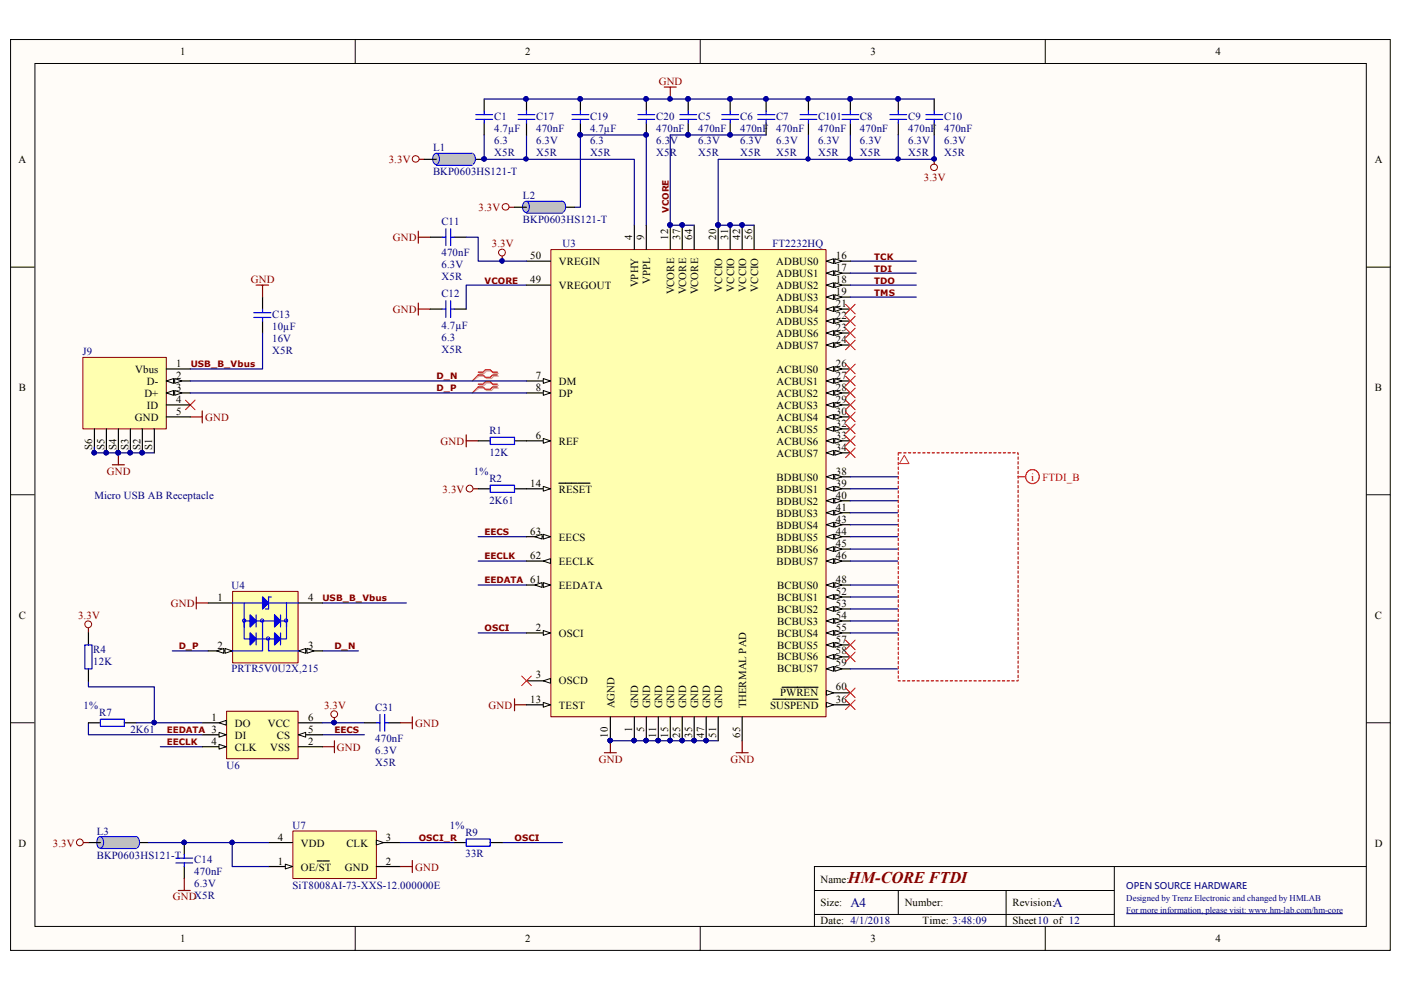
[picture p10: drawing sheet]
<svg xmlns="http://www.w3.org/2000/svg" width="297mm" height="210mm" viewBox="0 0 297 210" stroke-linecap="round" stroke-linejoin="round" font-family="sans-serif">
<defs><g id="words">
<text font-size="3.5" fill="#800000" x="179.8" y="187.1">HM-CORE FTDI</text>
<g font-size="2.8" fill="#000080">
<text x="180.3" y="192.4">A4</text>
<text x="223.3" y="192.4">A</text>
</g>
<g font-size="2.3">
<text x="38.2" y="11.7">1</text>
<text x="111.4" y="11.7">2</text>
<text x="184.5" y="11.7">3</text>
<text x="257.7" y="11.7">4</text>
<text x="3.9" y="34.5">A</text>
<text x="291.5" y="34.5">A</text>
<text x="134.1" y="50.8" transform="rotate(-90 134.1 50.8)">4</text>
<text x="136.6" y="50.8" transform="rotate(-90 136.6 50.8)">9</text>
<text x="141.7" y="50.8" transform="rotate(-90 141.7 50.8)">12</text>
<text x="144.2" y="50.8" transform="rotate(-90 144.2 50.8)">37</text>
<text x="146.8" y="50.8" transform="rotate(-90 146.8 50.8)">64</text>
<text x="151.8" y="50.8" transform="rotate(-90 151.8 50.8)">20</text>
<text x="154.4" y="50.8" transform="rotate(-90 154.4 50.8)">31</text>
<text x="156.9" y="50.8" transform="rotate(-90 156.9 50.8)">42</text>
<text x="159.5" y="50.8" transform="rotate(-90 159.5 50.8)">56</text>
<text x="112.4" y="59.9">49</text>
<text x="112.4" y="54.9">50</text>
<text x="118.5" y="56.1">VREGIN</text>
<text x="164.5" y="56.1">ADBUS0</text>
<text x="164.5" y="58.7">ADBUS1</text>
<text x="177.2" y="54.9">16</text>
<text x="177.2" y="57.4">17</text>
<text x="177.2" y="59.9">18</text>
<text x="118.5" y="61.2">VREGOUT</text>
<text x="135.3" y="60.9" transform="rotate(-90 135.3 60.9)">VPHY</text>
<text x="137.9" y="60.3" transform="rotate(-90 137.9 60.3)">VPPL</text>
<text x="143" y="62.4" transform="rotate(-90 143 62.4)">VCORE</text>
<text x="145.5" y="62.4" transform="rotate(-90 145.5 62.4)">VCORE</text>
<text x="148" y="62.4" transform="rotate(-90 148 62.4)">VCORE</text>
<text x="153.1" y="61.8" transform="rotate(-90 153.1 61.8)">VCCIO</text>
<text x="155.7" y="61.8" transform="rotate(-90 155.7 61.8)">VCCIO</text>
<text x="158.2" y="61.8" transform="rotate(-90 158.2 61.8)">VCCIO</text>
<text x="160.7" y="61.8" transform="rotate(-90 160.7 61.8)">VCCIO</text>
<text x="164.5" y="61.2">ADBUS2</text>
<text x="164.5" y="63.8">ADBUS3</text>
<text x="177.2" y="62.5">19</text>
<text x="177.2" y="65.1">21</text>
<text x="164.5" y="66.4">ADBUS4</text>
<text x="164.5" y="68.9">ADBUS5</text>
<text x="164.5" y="71.5">ADBUS6</text>
<text x="177.2" y="67.6">22</text>
<text x="177.2" y="70.2">23</text>
<text x="37.4" y="77.8">1</text>
<text x="164.5" y="74">ADBUS7</text>
<text x="177.2" y="77.8">26</text>
<text x="177.2" y="72.7">24</text>
<text x="4" y="82.9">B</text>
<text x="28.7" y="79.1">Vbus</text>
<text x="31.1" y="81.6">D-</text>
<text x="37.4" y="80.3">2</text>
<text x="37.4" y="82.9">3</text>
<text x="113.6" y="80.3">7</text>
<text x="113.6" y="82.9">8</text>
<text x="118.5" y="81.6">DM</text>
<text x="164.6" y="79.1">ACBUS0</text>
<text x="164.6" y="81.6">ACBUS1</text>
<text x="177.2" y="80.3">27</text>
<text x="177.2" y="82.9">28</text>
<text x="291.5" y="82.9">B</text>
<text x="28.6" y="89.2">GND</text>
<text x="30.6" y="84.2">D+</text>
<text x="31.1" y="86.7">ID</text>
<text x="37.4" y="88">5</text>
<text x="37.4" y="85.4">4</text>
<text x="118.5" y="84.2">DP</text>
<text x="164.6" y="84.2">ACBUS2</text>
<text x="164.6" y="86.7">ACBUS3</text>
<text x="164.6" y="89.2">ACBUS4</text>
<text x="177.2" y="85.4">29</text>
<text x="177.2" y="88">30</text>
<text x="19.5" y="95.4" transform="rotate(-90 19.5 95.4)">S6</text>
<text x="22.1" y="95.4" transform="rotate(-90 22.1 95.4)">S5</text>
<text x="24.7" y="95.4" transform="rotate(-90 24.7 95.4)">S4</text>
<text x="27.2" y="95.4" transform="rotate(-90 27.2 95.4)">S3</text>
<text x="29.8" y="95.4" transform="rotate(-90 29.8 95.4)">S2</text>
<text x="32.3" y="95.4" transform="rotate(-90 32.3 95.4)">S1</text>
<text x="113.6" y="93">6</text>
<text x="118.5" y="94.3">REF</text>
<text x="164.6" y="91.8">ACBUS5</text>
<text x="164.6" y="94.3">ACBUS6</text>
<text x="177.2" y="90.5">32</text>
<text x="177.2" y="93">33</text>
<text x="177.2" y="95.6">34</text>
<text x="164.6" y="96.9">ACBUS7</text>
<text x="164.6" y="101.9">BDBUS0</text>
<text x="177.2" y="100.7">38</text>
<text x="112.4" y="103.2">14</text>
<text x="118.5" y="104.5">RESET</text>
<text x="164.6" y="104.5">BDBUS1</text>
<text x="164.6" y="107">BDBUS2</text>
<text x="177.2" y="103.2">39</text>
<text x="177.2" y="105.7">40</text>
<text x="112.4" y="113.4">63</text>
<text x="164.6" y="109.6">BDBUS3</text>
<text x="164.6" y="112.1">BDBUS4</text>
<text x="177.2" y="108.3">41</text>
<text x="177.2" y="110.8">43</text>
<text x="177.2" y="113.4">44</text>
<text x="112.4" y="118.4">62</text>
<text x="118.5" y="119.7">EECLK</text>
<text x="118.5" y="114.6">EECS</text>
<text x="164.6" y="114.6">BDBUS5</text>
<text x="164.6" y="117.2">BDBUS6</text>
<text x="164.6" y="119.7">BDBUS7</text>
<text x="177.2" y="115.9">45</text>
<text x="177.2" y="118.4">46</text>
<text x="112.4" y="123.5">61</text>
<text x="118.5" y="124.8">EEDATA</text>
<text x="164.8" y="124.8">BCBUS0</text>
<text x="177.2" y="123.5">48</text>
<text x="4" y="131.1">C</text>
<text x="46.1" y="127.3">1</text>
<text x="65.3" y="127.3">4</text>
<text x="164.8" y="127.3">BCBUS1</text>
<text x="164.8" y="129.9">BCBUS2</text>
<text x="177.2" y="126.1">52</text>
<text x="177.2" y="128.6">53</text>
<text x="177.2" y="131.1">54</text>
<text x="291.5" y="131.1">C</text>
<text x="46.1" y="137.5">2</text>
<text x="65.3" y="137.5">3</text>
<text x="113.6" y="133.7">2</text>
<text x="118.5" y="135">OSCI</text>
<text x="164.8" y="132.4">BCBUS3</text>
<text x="164.8" y="135">BCBUS4</text>
<text x="164.8" y="137.5">BCBUS5</text>
<text x="177.2" y="133.7">55</text>
<text x="177.2" y="136.2">57</text>
<text x="113.6" y="143.8">3</text>
<text x="164.8" y="140">BCBUS6</text>
<text x="164.8" y="142.6">BCBUS7</text>
<text x="177.2" y="138.8">58</text>
<text x="177.2" y="141.3">59</text>
<text x="112.4" y="149">13</text>
<text x="118.5" y="145.1">OSCD</text>
<text x="165.4" y="147.7">PWREN</text>
<text x="177.2" y="149">36</text>
<text x="177.2" y="146.4">60</text>
<text x="44.8" y="152.8">1</text>
<text x="44.8" y="155.4">3</text>
<text x="49.8" y="154.1">DO</text>
<text x="56.8" y="154.1">VCC</text>
<text x="65.3" y="152.8">6</text>
<text x="65.3" y="155.4">5</text>
<text x="118.5" y="150.3">TEST</text>
<text x="130.3" y="150.2" transform="rotate(-90 130.3 150.2)">AGND</text>
<text x="134.1" y="155.2" transform="rotate(-90 134.1 155.2)">1</text>
<text x="135.3" y="150.2" transform="rotate(-90 135.3 150.2)">GND</text>
<text x="136.6" y="155.2" transform="rotate(-90 136.6 155.2)">5</text>
<text x="137.9" y="150.2" transform="rotate(-90 137.9 150.2)">GND</text>
<text x="140.4" y="150.2" transform="rotate(-90 140.4 150.2)">GND</text>
<text x="143" y="150.2" transform="rotate(-90 143 150.2)">GND</text>
<text x="145.5" y="150.2" transform="rotate(-90 145.5 150.2)">GND</text>
<text x="148" y="150.2" transform="rotate(-90 148 150.2)">GND</text>
<text x="150.6" y="150.2" transform="rotate(-90 150.6 150.2)">GND</text>
<text x="153.1" y="150.2" transform="rotate(-90 153.1 150.2)">GND</text>
<text x="158.2" y="150.2" transform="rotate(-90 158.2 150.2)">THERMAL PAD</text>
<text x="163.3" y="150.3">SUSPEND</text>
<text x="44.8" y="157.9">4</text>
<text x="49.8" y="156.6">DI</text>
<text x="49.8" y="159.2">CLK</text>
<text x="57.3" y="159.2">VSS</text>
<text x="58.7" y="156.6">CS</text>
<text x="65.3" y="157.9">2</text>
<text x="128.9" y="156.4" transform="rotate(-90 128.9 156.4)">10</text>
<text x="139.1" y="156.4" transform="rotate(-90 139.1 156.4)">11</text>
<text x="141.7" y="156.4" transform="rotate(-90 141.7 156.4)">15</text>
<text x="144.2" y="156.4" transform="rotate(-90 144.2 156.4)">25</text>
<text x="146.8" y="156.4" transform="rotate(-90 146.8 156.4)">35</text>
<text x="149.3" y="156.4" transform="rotate(-90 149.3 156.4)">47</text>
<text x="151.8" y="156.4" transform="rotate(-90 151.8 156.4)">51</text>
<text x="156.9" y="156.4" transform="rotate(-90 156.9 156.4)">65</text>
<text x="3.9" y="179.5">D</text>
<text x="58.9" y="178.2">4</text>
<text x="63.8" y="179.5">VDD</text>
<text x="73.4" y="179.5">CLK</text>
<text x="81.8" y="178.2">3</text>
<text x="291.5" y="179.5">D</text>
<text x="58.9" y="183.3">1</text>
<text x="63.8" y="184.6">OE/ST</text>
<text x="73.1" y="184.6">GND</text>
<text x="81.8" y="183.3">2</text>
<text x="173.9" y="187.1">Name:</text>
<text x="173.9" y="192.2">Size:</text>
<text x="173.9" y="196">Date: 4/1/2018</text>
<text x="191.8" y="192.2">Number:</text>
<text x="195.6" y="196">Time: 3:48:09</text>
<text x="214.7" y="192.2">Revision:</text>
<text x="214.7" y="196">Sheet10 of 12</text>
<text x="38.2" y="199.8">1</text>
<text x="111.4" y="199.8">2</text>
<text x="184.5" y="199.8">3</text>
<text x="257.7" y="199.8">4</text>
</g>
<g font-size="2.3" fill="#800000">
<text x="139.7" y="18">GND</text>
<text x="82.4" y="34.5">3.3V</text>
<text x="195.9" y="38.4">3.3V</text>
<text x="101.5" y="44.7">3.3V</text>
<text x="83.3" y="51.1">GND</text>
<text x="104.3" y="52.3">3.3V</text>
<text x="53.2" y="59.9">GND</text>
<text x="83.3" y="66.4">GND</text>
<text x="43.5" y="89.2">GND</text>
<text x="93.4" y="94.3">GND</text>
<text x="22.6" y="100.7">GND</text>
<text x="93.8" y="104.5">3.3V</text>
<text x="16.5" y="131.1">3.3V</text>
<text x="36.2" y="128.6">GND</text>
<text x="68.7" y="150.3">3.3V</text>
<text x="88" y="154.1">GND</text>
<text x="103.6" y="150.3">GND</text>
<text x="71.4" y="159.2">GND</text>
<text x="127" y="161.7">GND</text>
<text x="154.9" y="161.7">GND</text>
<text x="11.2" y="179.5">3.3V</text>
<text x="88" y="184.6">GND</text>
<text x="36.6" y="190.9">GNDX5R</text>
</g>
<g font-size="2.3" fill="#000080">
<text x="104.8" y="25.4">C1</text>
<text x="104.8" y="27.9">4.7µF</text>
<text x="113.7" y="25.4">C17</text>
<text x="113.7" y="27.9">470nF</text>
<text x="125.1" y="25.4">C19</text>
<text x="125.1" y="27.9">4.7µF</text>
<text x="139.1" y="25.4">C20</text>
<text x="139.1" y="27.9">470nF</text>
<text x="148" y="25.4">C5</text>
<text x="148" y="27.9">470nF</text>
<text x="156.9" y="25.4">C6</text>
<text x="156.9" y="27.9">470nF</text>
<text x="164.5" y="25.4">C7</text>
<text x="164.5" y="27.9">470nF</text>
<text x="173.4" y="25.4">C101</text>
<text x="173.4" y="27.9">470nF</text>
<text x="182.3" y="25.4">C8</text>
<text x="182.3" y="27.9">470nF</text>
<text x="192.6" y="25.4">C9</text>
<text x="192.6" y="27.9">470nF</text>
<text x="200.2" y="25.4">C10</text>
<text x="200.2" y="27.9">470nF</text>
<text x="91.8" y="32">L1</text>
<text x="104.8" y="30.5">6.3</text>
<text x="104.8" y="33">X5R</text>
<text x="113.7" y="30.5">6.3V</text>
<text x="113.7" y="33">X5R</text>
<text x="125.1" y="30.5">6.3</text>
<text x="125.1" y="33">X5R</text>
<text x="139.1" y="30.5">6.3V</text>
<text x="139.1" y="33">X5R</text>
<text x="148" y="30.5">6.3V</text>
<text x="148" y="33">X5R</text>
<text x="156.9" y="30.5">6.3V</text>
<text x="156.9" y="33">X5R</text>
<text x="164.5" y="30.5">6.3V</text>
<text x="164.5" y="33">X5R</text>
<text x="173.4" y="30.5">6.3V</text>
<text x="173.4" y="33">X5R</text>
<text x="182.3" y="30.5">6.3V</text>
<text x="182.3" y="33">X5R</text>
<text x="192.6" y="30.5">6.3V</text>
<text x="192.6" y="33">X5R</text>
<text x="200.2" y="30.5">6.3V</text>
<text x="200.2" y="33">X5R</text>
<text x="91.8" y="37.1">BKP0603HS121-T</text>
<text x="93.6" y="47.8">C11</text>
<text x="110.9" y="42.2">L2</text>
<text x="110.9" y="47.2">BKP0603HS121-T</text>
<text x="119.2" y="52.3">U3</text>
<text x="163.8" y="52.3">FT2232HQ</text>
<text x="93.6" y="56.9">6.3V</text>
<text x="93.6" y="59.4">X5R</text>
<text x="93.6" y="54.4">470nF</text>
<text x="93.6" y="63">C12</text>
<text x="57.7" y="67.4">C13</text>
<text x="57.7" y="69.9">10µF</text>
<text x="93.6" y="69.7">4.7µF</text>
<text x="17.5" y="75.3">J9</text>
<text x="57.7" y="72.5">16V</text>
<text x="57.7" y="75">X5R</text>
<text x="93.6" y="72.2">6.3</text>
<text x="93.6" y="74.8">X5R</text>
<text x="103.8" y="92">R1</text>
<text x="100.5" y="100.7">1%</text>
<text x="103.8" y="96.6">12K</text>
<text x="20" y="105.7">Micro USB AB Receptacle</text>
<text x="103.8" y="102.2">R2</text>
<text x="103.8" y="106.8">2K61</text>
<text x="49.1" y="124.8">U4</text>
<text x="19.8" y="138.5">R4</text>
<text x="19.8" y="141.1">12K</text>
<text x="49.1" y="142.6">PRTR5V0U2X,215</text>
<text x="17.7" y="150.3">1%</text>
<text x="21" y="151.8">R7</text>
<text x="27.6" y="155.4">2K61</text>
<text x="79.5" y="150.8">C31</text>
<text x="79.5" y="159.9">6.3V</text>
<text x="79.5" y="157.4">470nF</text>
<text x="48" y="163">U6</text>
<text x="79.5" y="162.5">X5R</text>
<text x="20.5" y="177">L3</text>
<text x="62" y="175.7">U7</text>
<text x="95.4" y="175.7">1%</text>
<text x="98.7" y="177.2">R9</text>
<text x="20.5" y="182">BKP0603HS121-T</text>
<text x="41.2" y="183">C14</text>
<text x="41.2" y="185.6">470nF</text>
<text x="98.7" y="181.8">33R</text>
<text x="41.2" y="188.1">6.3V</text>
<text x="62" y="188.4">SiT8008AI-73-XXS-12.000000E</text>
</g>
<g font-size="2.3" fill="#f00">
<text x="218.6" y="101.9">i</text>
<text x="221" y="101.9">FTDI_B</text>
</g>
<g font-size="1.9" fill="#800000">
<text x="141.8" y="45.2" transform="rotate(-90 141.8 45.2)">VCORE</text>
<text x="185.4" y="57.6">TDI</text>
<text x="185.4" y="55">TCK</text>
<text x="102.7" y="60.1">VCORE</text>
<text x="185.4" y="62.7">TMS</text>
<text x="185.4" y="60.1">TDO</text>
<text x="40.4" y="77.9">USB_B_Vbus</text>
<text x="92.6" y="80.4">D_N</text>
<text x="92.6" y="83">D_P</text>
<text x="102.7" y="113.5">EECS</text>
<text x="102.7" y="118.5">EECLK</text>
<text x="102.7" y="123.6">EEDATA</text>
<text x="68.4" y="127.4">USB_B_Vbus</text>
<text x="37.9" y="137.7">D_P</text>
<text x="70.9" y="137.7">D_N</text>
<text x="102.7" y="133.9">OSCI</text>
<text x="35.3" y="155.4">EEDATA</text>
<text x="70.9" y="155.4">EECS</text>
<text x="35.3" y="158">EECLK</text>
<text x="88.8" y="178.3">OSCI_R</text>
<text x="109.1" y="178.3">OSCI</text>
</g>
<g font-size="1.9" fill="#000080">
<text x="238.8" y="191">Designed by Trenz Electronic and changed by HMLAB</text>
<text x="238.8" y="188.4">OPEN SOURCE HARDWARE</text>
<text x="238.8" y="193.5">For more information, please visit: www.hm-lab.com/hm-core</text>
</g>
</g></defs>
<path d="M2.3 8.5h292.5v193h-292.5z" fill="#fffcf8"/>
<path d="M2.2 8.4h292.6v193.1h-292.6z" fill="none" stroke="#000" stroke-width=".21"/>
<path d="M7.5 13.5h282.2v182.9h-282.2z" fill="#fffcf8"/>
<g fill="none" stroke="#000" stroke-width=".21">
<path d="M7.4 13.5h282.3v182.9h-282.3zM75.3 8.3v5.1M148.5 8.3v5.1M221.6 8.3v5.1M2.2 56.6h5.1M289.7 56.6h5.1M2.2 104.9h5.1M289.7 104.9h5.1M2.2 153.2h5.1M289.7 153.2h5.1M75.3 196.4v5.2M148.5 196.4v5.2"/>
<path d="M172.7 188.8h63.6M172.7 193.9h63.6M190.5 188.8v5.1M213.3 188.8v7.6M221.6 196.4v5.2M236.3 183.7v12.7M289.7 183.7h-117v12.7"/>
</g>
<path d="M238.8 193.7h45.9" fill="none" stroke="#000080" stroke-width=".21"/>
<path d="M40.3 88.4h2.6M42.9 87.1v2.6" fill="none" stroke="#800000" stroke-width=".25"/>
<path d="M111.6 28.6v5.2M180.3 55.4h14M111.6 60.5h-12.8v5M101.4 119h10.2M101.4 113.8h10.2M101.4 124h10.2M101.4 134.2h10.2" fill="none" stroke="#000080" stroke-width=".25"/>
<circle cx="111.5" cy="33.7" r=".44" fill="#000080"/>
<circle cx="111.5" cy="33.7" r=".44" fill="none" stroke="#000080" stroke-width=".21"/>
<path d="M34 158.3h8.9M68.4 155.8h8.9" fill="none" stroke="#000080" stroke-width=".25"/>
<path d="M140.8 18.5h2.6M142.1 18.5v2.5M88.7 49v2.6M88.7 50.3h2.5M88.7 64.3v2.5M88.7 65.5h2.5M98.8 92.2v2.5M98.8 93.5h2.6M109.1 148.2v2.5M109.1 149.4h2.5" fill="none" stroke="#800000" stroke-width=".25"/>
<circle cx="142.1" cy="21" r=".48" fill="#000080"/>
<circle cx="142.1" cy="21" r=".48" fill="none" stroke="#000080" stroke-width=".21"/>
<path d="M39.3 84.8l2.1 2.1M41.4 84.8l-2.1 2.1" fill="none" stroke="#f00" stroke-width=".21"/>
<path d="M101.4 93.5h2.5M109.1 93.5h2.5" fill="none" stroke="#000" stroke-width=".25"/>
<path d="M103.9 92.7h5.2v1.5h-5.2z" fill="none" stroke="#00f" stroke-width=".25"/>
<path d="M68.4 158.3h2.5M70.9 157.1v2.5M128.1 159.6h2.6M129.4 157.1v2.5" fill="none" stroke="#800000" stroke-width=".25"/>
<circle cx="129.4" cy="157" r=".48" fill="#000080"/>
<circle cx="129.4" cy="157" r=".48" fill="none" stroke="#000080" stroke-width=".21"/>
<path d="M129.4 157.1h22.9" fill="none" stroke="#000080" stroke-width=".25"/>
<circle cx="129.4" cy="157" r=".48" fill="#000080"/>
<circle cx="129.4" cy="157" r=".48" fill="none" stroke="#000080" stroke-width=".21"/>
<circle cx="134.4" cy="157" r=".48" fill="#000080"/>
<circle cx="134.4" cy="157" r=".48" fill="none" stroke="#000080" stroke-width=".21"/>
<circle cx="137" cy="157" r=".48" fill="#000080"/>
<circle cx="137" cy="157" r=".48" fill="none" stroke="#000080" stroke-width=".21"/>
<circle cx="139.5" cy="157" r=".47" fill="#000080"/>
<circle cx="139.5" cy="157" r=".47" fill="none" stroke="#000080" stroke-width=".21"/>
<circle cx="142.1" cy="157" r=".48" fill="#000080"/>
<circle cx="142.1" cy="157" r=".48" fill="none" stroke="#000080" stroke-width=".21"/>
<circle cx="144.6" cy="157" r=".45" fill="#000080"/>
<circle cx="144.6" cy="157" r=".45" fill="none" stroke="#000080" stroke-width=".21"/>
<circle cx="147.2" cy="157" r=".45" fill="#000080"/>
<circle cx="147.2" cy="157" r=".45" fill="none" stroke="#000080" stroke-width=".21"/>
<circle cx="149.7" cy="157" r=".45" fill="#000080"/>
<circle cx="149.7" cy="157" r=".45" fill="none" stroke="#000080" stroke-width=".21"/>
<path d="M48.1 150.9h15.1v10h-15.1z" fill="#ffffb0"/>
<path d="M48 150.8h15.2v10.1h-15.2z" fill="none" stroke="#800000" stroke-width=".21"/>
<path d="M42.9 153.2h5.1" fill="none" stroke="#000" stroke-width=".25"/>
<path d="M46.4 153.2l1.6-.5v1.1z" fill="#fffcf8"/>
<path d="M46.4 153.2l1.6-.5v1.1z" fill="none" stroke="#000" stroke-width=".21"/>
<path d="M42.9 155.8h5.1M63.3 158.3h5.1" fill="none" stroke="#000" stroke-width=".25"/>
<path d="M46.4 155.3l1.6 .5-1.6 .5z" fill="#fffcf8"/>
<path d="M46.4 155.3l1.6 .5-1.6 .5z" fill="none" stroke="#000" stroke-width=".21"/>
<path d="M42.9 158.3h5.1" fill="none" stroke="#000" stroke-width=".25"/>
<path d="M46.4 157.8l1.6 .5-1.6 .5z" fill="#fffcf8"/>
<path d="M46.4 157.8l1.6 .5-1.6 .5z" fill="none" stroke="#000" stroke-width=".21"/>
<path d="M63.3 155.8h5.1" fill="none" stroke="#000" stroke-width=".25"/>
<path d="M63.3 155.8l1.5-.5v1z" fill="#fffcf8"/>
<path d="M63.3 155.8l1.5-.5v1z" fill="none" stroke="#000" stroke-width=".21"/>
<path d="M63.3 153.2h5.1" fill="none" stroke="#000" stroke-width=".25"/>
<path d="M116.9 53h58.2v99h-58.2z" fill="#ffffb0"/>
<path d="M116.8 52.9h58.3v99.1h-58.3z" fill="none" stroke="#800000" stroke-width=".21"/>
<path d="M134.5 152v5.1" fill="none" stroke="#000" stroke-width=".25"/>
<circle cx="134.4" cy="157" r=".48" fill="#000080"/>
<circle cx="134.4" cy="157" r=".48" fill="none" stroke="#000080" stroke-width=".21"/>
<path d="M111.6 134.2h5.1" fill="none" stroke="#000" stroke-width=".25"/>
<path d="M115.2 133.7l1.5 .5-1.5 .5z" fill="#fffcf8"/>
<path d="M115.2 133.7l1.5 .5-1.5 .5z" fill="none" stroke="#000" stroke-width=".21"/>
<path d="M111.6 144.4h5.1" fill="none" stroke="#000" stroke-width=".25"/>
<path d="M115.2 144.4l1.5-.6v1.1z" fill="#fffcf8"/>
<path d="M115.2 144.4l1.5-.6v1.1z" fill="none" stroke="#000" stroke-width=".21"/>
<path d="M134.5 47.8v5M137 152v5.1" fill="none" stroke="#000" stroke-width=".25"/>
<circle cx="137" cy="157" r=".48" fill="#000080"/>
<circle cx="137" cy="157" r=".48" fill="none" stroke="#000080" stroke-width=".21"/>
<path d="M111.6 93.5h5.1" fill="none" stroke="#000" stroke-width=".25"/>
<path d="M115.2 93l1.5 .5-1.5 .5z" fill="#fffcf8"/>
<path d="M115.2 93l1.5 .5-1.5 .5z" fill="none" stroke="#000" stroke-width=".21"/>
<path d="M111.6 80.8h5.1" fill="none" stroke="#000" stroke-width=".25"/>
<path d="M115.2 80.3l1.5 .5-1.5 .5z" fill="#fffcf8"/>
<path d="M115.2 80.3l1.5 .5-1.5 .5z" fill="none" stroke="#000" stroke-width=".21"/>
<path d="M111.6 83.3h5.1" fill="none" stroke="#000" stroke-width=".25"/>
<path d="M115.2 82.8l1.5 .5-1.5 .5z" fill="#fffcf8"/>
<path d="M115.2 82.8l1.5 .5-1.5 .5z" fill="none" stroke="#000" stroke-width=".21"/>
<path d="M137 47.8v5M129.4 152v5.1" fill="none" stroke="#000" stroke-width=".25"/>
<circle cx="129.4" cy="157" r=".48" fill="#000080"/>
<circle cx="129.4" cy="157" r=".48" fill="none" stroke="#000080" stroke-width=".21"/>
<path d="M139.6 152v5.1" fill="none" stroke="#000" stroke-width=".25"/>
<circle cx="139.5" cy="157" r=".47" fill="#000080"/>
<circle cx="139.5" cy="157" r=".47" fill="none" stroke="#000080" stroke-width=".21"/>
<path d="M142.1 47.8v5" fill="none" stroke="#000" stroke-width=".25"/>
<circle cx="142.1" cy="47.7" r=".48" fill="#000080"/>
<circle cx="142.1" cy="47.7" r=".48" fill="none" stroke="#000080" stroke-width=".21"/>
<path d="M111.6 149.4h5.1" fill="none" stroke="#000" stroke-width=".25"/>
<path d="M115.2 148.9l1.5 .5-1.5 .5z" fill="#fffcf8"/>
<path d="M115.2 148.9l1.5 .5-1.5 .5z" fill="none" stroke="#000" stroke-width=".21"/>
<path d="M111.6 103.6h5.1" fill="none" stroke="#000" stroke-width=".25"/>
<path d="M115.2 103.1l1.5 .5-1.5 .5z" fill="#fffcf8"/>
<path d="M115.2 103.1l1.5 .5-1.5 .5z" fill="none" stroke="#000" stroke-width=".21"/>
<path d="M118.5 102.4h3.8M122.5 102.4h1.2M123.8 102.4h1.3M142.1 152v5.1" fill="none" stroke="#000" stroke-width=".25"/>
<circle cx="142.1" cy="157" r=".48" fill="#000080"/>
<circle cx="142.1" cy="157" r=".48" fill="none" stroke="#000080" stroke-width=".21"/>
<path d="M175.2 55.4h5.1" fill="none" stroke="#000" stroke-width=".25"/>
<path d="M175.2 55.4l1.5-.5v1z" fill="#fffcf8"/>
<path d="M175.2 55.4l1.5-.5v1z" fill="none" stroke="#000" stroke-width=".21"/>
<path d="M177 54.9l1.5 .5-1.5 .5z" fill="#fffcf8"/>
<path d="M177 54.9l1.5 .5-1.5 .5z" fill="none" stroke="#000" stroke-width=".21"/>
<path d="M175.2 57.9h5.1" fill="none" stroke="#000" stroke-width=".25"/>
<path d="M175.2 57.9l1.5-.5v1z" fill="#fffcf8"/>
<path d="M175.2 57.9l1.5-.5v1z" fill="none" stroke="#000" stroke-width=".21"/>
<path d="M177 57.4l1.5 .5-1.5 .5z" fill="#fffcf8"/>
<path d="M177 57.4l1.5 .5-1.5 .5z" fill="none" stroke="#000" stroke-width=".21"/>
<path d="M175.2 60.5h5.1" fill="none" stroke="#000" stroke-width=".25"/>
<path d="M175.2 60.5l1.5-.6v1.1z" fill="#fffcf8"/>
<path d="M175.2 60.5l1.5-.6v1.1z" fill="none" stroke="#000" stroke-width=".21"/>
<path d="M177 59.9l1.5 .6-1.5 .5z" fill="#fffcf8"/>
<path d="M177 59.9l1.5 .6-1.5 .5z" fill="none" stroke="#000" stroke-width=".21"/>
<path d="M175.2 63h5.1" fill="none" stroke="#000" stroke-width=".25"/>
<path d="M175.2 63l1.5-.5v1z" fill="#fffcf8"/>
<path d="M175.2 63l1.5-.5v1z" fill="none" stroke="#000" stroke-width=".21"/>
<path d="M177 62.5l1.5 .5-1.5 .5z" fill="#fffcf8"/>
<path d="M177 62.5l1.5 .5-1.5 .5z" fill="none" stroke="#000" stroke-width=".21"/>
<path d="M152.3 47.8v5" fill="none" stroke="#000" stroke-width=".25"/>
<circle cx="152.2" cy="47.7" r=".47" fill="#000080"/>
<circle cx="152.2" cy="47.7" r=".47" fill="none" stroke="#000080" stroke-width=".21"/>
<path d="M175.2 65.5h5.1" fill="none" stroke="#000" stroke-width=".25"/>
<path d="M175.2 65.5l1.5-.5v1z" fill="#fffcf8"/>
<path d="M175.2 65.5l1.5-.5v1z" fill="none" stroke="#000" stroke-width=".21"/>
<path d="M177 65l1.5 .5-1.5 .5z" fill="#fffcf8"/>
<path d="M177 65l1.5 .5-1.5 .5z" fill="none" stroke="#000" stroke-width=".21"/>
<path d="M175.2 68.1h5.1" fill="none" stroke="#000" stroke-width=".25"/>
<path d="M175.2 68.1l1.5-.5v1z" fill="#fffcf8"/>
<path d="M175.2 68.1l1.5-.5v1z" fill="none" stroke="#000" stroke-width=".21"/>
<path d="M177 67.6l1.5 .5-1.5 .5z" fill="#fffcf8"/>
<path d="M177 67.6l1.5 .5-1.5 .5z" fill="none" stroke="#000" stroke-width=".21"/>
<path d="M175.2 70.6h5.1" fill="none" stroke="#000" stroke-width=".25"/>
<path d="M175.2 70.6l1.5-.5v1z" fill="#fffcf8"/>
<path d="M175.2 70.6l1.5-.5v1z" fill="none" stroke="#000" stroke-width=".21"/>
<path d="M177 70.1l1.5 .5-1.5 .5z" fill="#fffcf8"/>
<path d="M177 70.1l1.5 .5-1.5 .5z" fill="none" stroke="#000" stroke-width=".21"/>
<path d="M175.2 73.2h5.1" fill="none" stroke="#000" stroke-width=".25"/>
<path d="M175.2 73.2l1.5-.6v1.1z" fill="#fffcf8"/>
<path d="M175.2 73.2l1.5-.6v1.1z" fill="none" stroke="#000" stroke-width=".21"/>
<path d="M177 72.6l1.5 .6-1.5 .5z" fill="#fffcf8"/>
<path d="M177 72.6l1.5 .6-1.5 .5z" fill="none" stroke="#000" stroke-width=".21"/>
<path d="M144.6 152v5.1" fill="none" stroke="#000" stroke-width=".25"/>
<circle cx="144.6" cy="157" r=".45" fill="#000080"/>
<circle cx="144.6" cy="157" r=".45" fill="none" stroke="#000080" stroke-width=".21"/>
<path d="M175.2 78.2h5.1" fill="none" stroke="#000" stroke-width=".25"/>
<path d="M175.2 78.2l1.5-.5v1z" fill="#fffcf8"/>
<path d="M175.2 78.2l1.5-.5v1z" fill="none" stroke="#000" stroke-width=".21"/>
<path d="M177 77.7l1.5 .5-1.5 .5z" fill="#fffcf8"/>
<path d="M177 77.7l1.5 .5-1.5 .5z" fill="none" stroke="#000" stroke-width=".21"/>
<path d="M175.2 80.8h5.1" fill="none" stroke="#000" stroke-width=".25"/>
<path d="M175.2 80.8l1.5-.5v1z" fill="#fffcf8"/>
<path d="M175.2 80.8l1.5-.5v1z" fill="none" stroke="#000" stroke-width=".21"/>
<path d="M177 80.3l1.5 .5-1.5 .5z" fill="#fffcf8"/>
<path d="M177 80.3l1.5 .5-1.5 .5z" fill="none" stroke="#000" stroke-width=".21"/>
<path d="M175.2 83.3h5.1" fill="none" stroke="#000" stroke-width=".25"/>
<path d="M175.2 83.3l1.5-.5v1z" fill="#fffcf8"/>
<path d="M175.2 83.3l1.5-.5v1z" fill="none" stroke="#000" stroke-width=".21"/>
<path d="M177 82.8l1.5 .5-1.5 .5z" fill="#fffcf8"/>
<path d="M177 82.8l1.5 .5-1.5 .5z" fill="none" stroke="#000" stroke-width=".21"/>
<path d="M175.2 85.9h5.1" fill="none" stroke="#000" stroke-width=".25"/>
<path d="M175.2 85.9l1.5-.6v1.1z" fill="#fffcf8"/>
<path d="M175.2 85.9l1.5-.6v1.1z" fill="none" stroke="#000" stroke-width=".21"/>
<path d="M177 85.3l1.5 .6-1.5 .5z" fill="#fffcf8"/>
<path d="M177 85.3l1.5 .6-1.5 .5z" fill="none" stroke="#000" stroke-width=".21"/>
<path d="M175.2 88.4h5.1" fill="none" stroke="#000" stroke-width=".25"/>
<path d="M175.2 88.4l1.5-.5v1z" fill="#fffcf8"/>
<path d="M175.2 88.4l1.5-.5v1z" fill="none" stroke="#000" stroke-width=".21"/>
<path d="M177 87.9l1.5 .5-1.5 .5z" fill="#fffcf8"/>
<path d="M177 87.9l1.5 .5-1.5 .5z" fill="none" stroke="#000" stroke-width=".21"/>
<path d="M154.8 47.8v5" fill="none" stroke="#000" stroke-width=".25"/>
<circle cx="154.8" cy="47.7" r=".45" fill="#000080"/>
<circle cx="154.8" cy="47.7" r=".45" fill="none" stroke="#000080" stroke-width=".21"/>
<path d="M175.2 90.9h5.1" fill="none" stroke="#000" stroke-width=".25"/>
<path d="M175.2 90.9l1.5-.5v1z" fill="#fffcf8"/>
<path d="M175.2 90.9l1.5-.5v1z" fill="none" stroke="#000" stroke-width=".21"/>
<path d="M177 90.4l1.5 .5-1.5 .5z" fill="#fffcf8"/>
<path d="M177 90.4l1.5 .5-1.5 .5z" fill="none" stroke="#000" stroke-width=".21"/>
<path d="M175.2 93.5h5.1" fill="none" stroke="#000" stroke-width=".25"/>
<path d="M175.2 93.5l1.5-.5v1z" fill="#fffcf8"/>
<path d="M175.2 93.5l1.5-.5v1z" fill="none" stroke="#000" stroke-width=".21"/>
<path d="M177 93l1.5 .5-1.5 .5z" fill="#fffcf8"/>
<path d="M177 93l1.5 .5-1.5 .5z" fill="none" stroke="#000" stroke-width=".21"/>
<path d="M175.2 96h5.1" fill="none" stroke="#000" stroke-width=".25"/>
<path d="M175.2 96l1.5-.5v1z" fill="#fffcf8"/>
<path d="M175.2 96l1.5-.5v1z" fill="none" stroke="#000" stroke-width=".21"/>
<path d="M177 95.5l1.5 .5-1.5 .5z" fill="#fffcf8"/>
<path d="M177 95.5l1.5 .5-1.5 .5z" fill="none" stroke="#000" stroke-width=".21"/>
<path d="M147.2 152v5.1" fill="none" stroke="#000" stroke-width=".25"/>
<circle cx="147.2" cy="157" r=".45" fill="#000080"/>
<circle cx="147.2" cy="157" r=".45" fill="none" stroke="#000080" stroke-width=".21"/>
<path d="M175.2 149.4h5.1" fill="none" stroke="#000" stroke-width=".25"/>
<path d="M175.2 148.9l1.5 .5-1.5 .5z" fill="#fffcf8"/>
<path d="M175.2 148.9l1.5 .5-1.5 .5z" fill="none" stroke="#000" stroke-width=".21"/>
<path d="M144.6 47.8v5M163.9 148.3h1.1M165.1 148.3h2.5M167.7 148.3h1.2M168.9 148.3h1.3M170.3 148.3h1.5M171.9 148.3h1.5" fill="none" stroke="#000" stroke-width=".25"/>
<circle cx="144.6" cy="47.7" r=".45" fill="#000080"/>
<circle cx="144.6" cy="47.7" r=".45" fill="none" stroke="#000080" stroke-width=".21"/>
<path d="M175.2 101.1h5.1" fill="none" stroke="#000" stroke-width=".25"/>
<path d="M175.2 101.1l1.5-.5v1z" fill="#fffcf8"/>
<path d="M175.2 101.1l1.5-.5v1z" fill="none" stroke="#000" stroke-width=".21"/>
<path d="M177 100.6l1.5 .5-1.5 .5z" fill="#fffcf8"/>
<path d="M177 100.6l1.5 .5-1.5 .5z" fill="none" stroke="#000" stroke-width=".21"/>
<path d="M175.2 103.6h5.1" fill="none" stroke="#000" stroke-width=".25"/>
<path d="M175.2 103.6l1.5-.5v1z" fill="#fffcf8"/>
<path d="M175.2 103.6l1.5-.5v1z" fill="none" stroke="#000" stroke-width=".21"/>
<path d="M177 103.1l1.5 .5-1.5 .5z" fill="#fffcf8"/>
<path d="M177 103.1l1.5 .5-1.5 .5z" fill="none" stroke="#000" stroke-width=".21"/>
<path d="M175.2 106.2h5.1" fill="none" stroke="#000" stroke-width=".25"/>
<path d="M175.2 106.2l1.5-.5v1z" fill="#fffcf8"/>
<path d="M175.2 106.2l1.5-.5v1z" fill="none" stroke="#000" stroke-width=".21"/>
<path d="M177 105.7l1.5 .5-1.5 .5z" fill="#fffcf8"/>
<path d="M177 105.7l1.5 .5-1.5 .5z" fill="none" stroke="#000" stroke-width=".21"/>
<path d="M175.2 108.7h5.1" fill="none" stroke="#000" stroke-width=".25"/>
<path d="M175.2 108.7l1.5-.5v1z" fill="#fffcf8"/>
<path d="M175.2 108.7l1.5-.5v1z" fill="none" stroke="#000" stroke-width=".21"/>
<path d="M177 108.2l1.5 .5-1.5 .5z" fill="#fffcf8"/>
<path d="M177 108.2l1.5 .5-1.5 .5z" fill="none" stroke="#000" stroke-width=".21"/>
<path d="M157.3 47.8v5" fill="none" stroke="#000" stroke-width=".25"/>
<circle cx="157.3" cy="47.7" r=".45" fill="#000080"/>
<circle cx="157.3" cy="47.7" r=".45" fill="none" stroke="#000080" stroke-width=".21"/>
<path d="M175.2 111.3h5.1" fill="none" stroke="#000" stroke-width=".25"/>
<path d="M175.2 111.3l1.5-.6v1.1z" fill="#fffcf8"/>
<path d="M175.2 111.3l1.5-.6v1.1z" fill="none" stroke="#000" stroke-width=".21"/>
<path d="M177 110.7l1.5 .6-1.5 .5z" fill="#fffcf8"/>
<path d="M177 110.7l1.5 .6-1.5 .5z" fill="none" stroke="#000" stroke-width=".21"/>
<path d="M175.2 113.8h5.1" fill="none" stroke="#000" stroke-width=".25"/>
<path d="M175.2 113.8l1.5-.5v1z" fill="#fffcf8"/>
<path d="M175.2 113.8l1.5-.5v1z" fill="none" stroke="#000" stroke-width=".21"/>
<path d="M177 113.3l1.5 .5-1.5 .5z" fill="#fffcf8"/>
<path d="M177 113.3l1.5 .5-1.5 .5z" fill="none" stroke="#000" stroke-width=".21"/>
<path d="M175.2 116.4h5.1" fill="none" stroke="#000" stroke-width=".25"/>
<path d="M175.2 116.4l1.5-.5v1z" fill="#fffcf8"/>
<path d="M175.2 116.4l1.5-.5v1z" fill="none" stroke="#000" stroke-width=".21"/>
<path d="M177 115.9l1.5 .5-1.5 .5z" fill="#fffcf8"/>
<path d="M177 115.9l1.5 .5-1.5 .5z" fill="none" stroke="#000" stroke-width=".21"/>
<path d="M175.2 119h5.1" fill="none" stroke="#000" stroke-width=".25"/>
<path d="M175.2 119l1.5-.6v1.1z" fill="#fffcf8"/>
<path d="M175.2 119l1.5-.6v1.1z" fill="none" stroke="#000" stroke-width=".21"/>
<path d="M177 118.4l1.5 .6-1.5 .5z" fill="#fffcf8"/>
<path d="M177 118.4l1.5 .6-1.5 .5z" fill="none" stroke="#000" stroke-width=".21"/>
<path d="M149.7 152v5.1" fill="none" stroke="#000" stroke-width=".25"/>
<circle cx="149.7" cy="157" r=".45" fill="#000080"/>
<circle cx="149.7" cy="157" r=".45" fill="none" stroke="#000080" stroke-width=".21"/>
<path d="M175.2 124h5.1" fill="none" stroke="#000" stroke-width=".25"/>
<path d="M175.2 124l1.5-.5v1z" fill="#fffcf8"/>
<path d="M175.2 124l1.5-.5v1z" fill="none" stroke="#000" stroke-width=".21"/>
<path d="M177 123.5l1.5 .5-1.5 .5z" fill="#fffcf8"/>
<path d="M177 123.5l1.5 .5-1.5 .5z" fill="none" stroke="#000" stroke-width=".21"/>
<path d="M111.6 55.4h5.1M111.6 60.5h5.1M175.2 126.6h5.1M152.3 152v5.1" fill="none" stroke="#000" stroke-width=".25"/>
<path d="M175.2 126.6l1.5-.5v1z" fill="#fffcf8"/>
<path d="M175.2 126.6l1.5-.5v1z" fill="none" stroke="#000" stroke-width=".21"/>
<path d="M177 126.1l1.5 .5-1.5 .5z" fill="#fffcf8"/>
<path d="M177 126.1l1.5 .5-1.5 .5z" fill="none" stroke="#000" stroke-width=".21"/>
<path d="M175.2 129.1h5.1" fill="none" stroke="#000" stroke-width=".25"/>
<path d="M175.2 129.1l1.5-.5v1z" fill="#fffcf8"/>
<path d="M175.2 129.1l1.5-.5v1z" fill="none" stroke="#000" stroke-width=".21"/>
<path d="M177 128.6l1.5 .5-1.5 .5z" fill="#fffcf8"/>
<path d="M177 128.6l1.5 .5-1.5 .5z" fill="none" stroke="#000" stroke-width=".21"/>
<path d="M175.2 131.7h5.1" fill="none" stroke="#000" stroke-width=".25"/>
<path d="M175.2 131.7l1.5-.6v1.1z" fill="#fffcf8"/>
<path d="M175.2 131.7l1.5-.6v1.1z" fill="none" stroke="#000" stroke-width=".21"/>
<path d="M177 131.1l1.5 .6-1.5 .5z" fill="#fffcf8"/>
<path d="M177 131.1l1.5 .6-1.5 .5z" fill="none" stroke="#000" stroke-width=".21"/>
<path d="M175.2 134.2h5.1" fill="none" stroke="#000" stroke-width=".25"/>
<path d="M175.2 134.2l1.5-.5v1z" fill="#fffcf8"/>
<path d="M175.2 134.2l1.5-.5v1z" fill="none" stroke="#000" stroke-width=".21"/>
<path d="M177 133.7l1.5 .5-1.5 .5z" fill="#fffcf8"/>
<path d="M177 133.7l1.5 .5-1.5 .5z" fill="none" stroke="#000" stroke-width=".21"/>
<path d="M159.9 47.8v5M175.2 136.7h5.1" fill="none" stroke="#000" stroke-width=".25"/>
<path d="M175.2 136.7l1.5-.5v1z" fill="#fffcf8"/>
<path d="M175.2 136.7l1.5-.5v1z" fill="none" stroke="#000" stroke-width=".21"/>
<path d="M177 136.2l1.5 .5-1.5 .5z" fill="#fffcf8"/>
<path d="M177 136.2l1.5 .5-1.5 .5z" fill="none" stroke="#000" stroke-width=".21"/>
<path d="M175.2 139.3h5.1" fill="none" stroke="#000" stroke-width=".25"/>
<path d="M175.2 139.3l1.5-.5v1z" fill="#fffcf8"/>
<path d="M175.2 139.3l1.5-.5v1z" fill="none" stroke="#000" stroke-width=".21"/>
<path d="M177 138.8l1.5 .5-1.5 .5z" fill="#fffcf8"/>
<path d="M177 138.8l1.5 .5-1.5 .5z" fill="none" stroke="#000" stroke-width=".21"/>
<path d="M175.2 141.8h5.1" fill="none" stroke="#000" stroke-width=".25"/>
<path d="M175.2 141.8l1.5-.5v1z" fill="#fffcf8"/>
<path d="M175.2 141.8l1.5-.5v1z" fill="none" stroke="#000" stroke-width=".21"/>
<path d="M177 141.3l1.5 .5-1.5 .5z" fill="#fffcf8"/>
<path d="M177 141.3l1.5 .5-1.5 .5z" fill="none" stroke="#000" stroke-width=".21"/>
<path d="M175.2 146.9h5.1" fill="none" stroke="#000" stroke-width=".25"/>
<path d="M175.2 146.4l1.5 .5-1.5 .5z" fill="#fffcf8"/>
<path d="M175.2 146.4l1.5 .5-1.5 .5z" fill="none" stroke="#000" stroke-width=".21"/>
<path d="M111.6 124h5.1M165.8 145.7h1.2M167.1 145.7h3.4M170.6 145.7h1.2M171.9 145.7h1.5" fill="none" stroke="#000" stroke-width=".25"/>
<path d="M115.2 123.5l1.5 .5-1.5 .5z" fill="#fffcf8"/>
<path d="M115.2 123.5l1.5 .5-1.5 .5z" fill="none" stroke="#000" stroke-width=".21"/>
<path d="M113.4 124l1.5-.5v1z" fill="#fffcf8"/>
<path d="M113.4 124l1.5-.5v1z" fill="none" stroke="#000" stroke-width=".21"/>
<path d="M111.6 119h5.1" fill="none" stroke="#000" stroke-width=".25"/>
<path d="M115.2 119l1.5-.6v1.1z" fill="#fffcf8"/>
<path d="M115.2 119l1.5-.6v1.1z" fill="none" stroke="#000" stroke-width=".21"/>
<path d="M111.6 113.8h5.1" fill="none" stroke="#000" stroke-width=".25"/>
<path d="M115.2 113.3l1.5 .5-1.5 .5z" fill="#fffcf8"/>
<path d="M115.2 113.3l1.5 .5-1.5 .5z" fill="none" stroke="#000" stroke-width=".21"/>
<path d="M113.4 113.8l1.5-.5v1z" fill="#fffcf8"/>
<path d="M113.4 113.8l1.5-.5v1z" fill="none" stroke="#000" stroke-width=".21"/>
<path d="M147.2 47.8v5M157.3 152v5.1" fill="none" stroke="#000" stroke-width=".25"/>
<circle cx="134.4" cy="157" r=".48" fill="#000080"/>
<circle cx="134.4" cy="157" r=".48" fill="none" stroke="#000080" stroke-width=".21"/>
<circle cx="137" cy="157" r=".48" fill="#000080"/>
<circle cx="137" cy="157" r=".48" fill="none" stroke="#000080" stroke-width=".21"/>
<circle cx="129.4" cy="157" r=".48" fill="#000080"/>
<circle cx="129.4" cy="157" r=".48" fill="none" stroke="#000080" stroke-width=".21"/>
<circle cx="139.5" cy="157" r=".47" fill="#000080"/>
<circle cx="139.5" cy="157" r=".47" fill="none" stroke="#000080" stroke-width=".21"/>
<circle cx="142.1" cy="47.7" r=".48" fill="#000080"/>
<circle cx="142.1" cy="47.7" r=".48" fill="none" stroke="#000080" stroke-width=".21"/>
<circle cx="142.1" cy="157" r=".48" fill="#000080"/>
<circle cx="142.1" cy="157" r=".48" fill="none" stroke="#000080" stroke-width=".21"/>
<circle cx="152.2" cy="47.7" r=".47" fill="#000080"/>
<circle cx="152.2" cy="47.7" r=".47" fill="none" stroke="#000080" stroke-width=".21"/>
<circle cx="144.6" cy="157" r=".45" fill="#000080"/>
<circle cx="144.6" cy="157" r=".45" fill="none" stroke="#000080" stroke-width=".21"/>
<circle cx="154.8" cy="47.7" r=".45" fill="#000080"/>
<circle cx="154.8" cy="47.7" r=".45" fill="none" stroke="#000080" stroke-width=".21"/>
<circle cx="147.2" cy="157" r=".45" fill="#000080"/>
<circle cx="147.2" cy="157" r=".45" fill="none" stroke="#000080" stroke-width=".21"/>
<circle cx="144.6" cy="47.7" r=".45" fill="#000080"/>
<circle cx="144.6" cy="47.7" r=".45" fill="none" stroke="#000080" stroke-width=".21"/>
<circle cx="157.3" cy="47.7" r=".45" fill="#000080"/>
<circle cx="157.3" cy="47.7" r=".45" fill="none" stroke="#000080" stroke-width=".21"/>
<circle cx="149.7" cy="157" r=".45" fill="#000080"/>
<circle cx="149.7" cy="157" r=".45" fill="none" stroke="#000080" stroke-width=".21"/>
<path d="M180.3 57.9h14M180.3 63h14M180.3 60.5h14M36.5 138h7.7M68.4 138h7.6M68.4 127.8h17.7" fill="none" stroke="#000080" stroke-width=".25"/>
<path d="M41.6 126.6v2.5M41.6 127.8h2.6" fill="none" stroke="#800000" stroke-width=".25"/>
<path d="M49.4 125.5h13.8v15h-13.8z" fill="#ffffb0"/>
<path d="M49.3 125.4h13.9v15.1h-13.9z" fill="none" stroke="#800000" stroke-width=".21"/>
<path d="M44.2 127.8h5M44.2 138h5" fill="none" stroke="#000" stroke-width=".25"/>
<path d="M47.7 137.5l1.5 .5-1.5 .5z" fill="#fffcf8"/>
<path d="M47.7 137.5l1.5 .5-1.5 .5z" fill="none" stroke="#000" stroke-width=".21"/>
<path d="M45.9 138l1.6-.5v1z" fill="#fffcf8"/>
<path d="M45.9 138l1.6-.5v1z" fill="none" stroke="#000" stroke-width=".21"/>
<path d="M63.3 138h5.1" fill="none" stroke="#000" stroke-width=".25"/>
<path d="M63.3 138l1.5-.5v1z" fill="#fffcf8"/>
<path d="M63.3 138l1.5-.5v1z" fill="none" stroke="#000" stroke-width=".21"/>
<path d="M65.1 137.5l1.5 .5-1.5 .5z" fill="#fffcf8"/>
<path d="M65.1 137.5l1.5 .5-1.5 .5z" fill="none" stroke="#000" stroke-width=".21"/>
<path d="M63.3 127.8h5.1" fill="none" stroke="#000" stroke-width=".25"/>
<g fill="none" stroke="#00f" stroke-width=".25">
<path d="M49.2 127.8h6.5M51.8 127.8v5.1M53 130.4l1.3 1.3-1.3 1.2zM53 134.2l1.3 1.3-1.3 1.2zM53 131.7h-1.2v3.8h1.2M54.3 130.4v2.5M54.3 134.2v2.5M54.3 131.7h3.9M54.3 135.5h3.9M55.7 131.7v6.3h-6.5M55.7 126.6l1.2 1.2-1.2 1.3zM56.9 135.5v2.5h6.4"/>
<path d="M56.9 127.8h6.4M57.5 126.6h-.6v2.5h-.6M58.2 130.4l1.3 1.3-1.3 1.2zM58.2 134.2l1.3 1.3-1.3 1.2zM59.5 131.7h1.2v3.8h-1.2M59.5 130.4v2.5M59.5 134.2v2.5M60.7 127.8v5.1"/>
</g>
<path d="M51.7 131.5l.1 .1z" fill="none" stroke="#00f" stroke-width=".75"/>
<path d="M55.7 126.6l1.2 1.2-1.2 1.3z" fill="#00f"/>
<path d="M55.7 126.6l1.2 1.2-1.2 1.3z" fill="none" stroke="#00f" stroke-width=".21"/>
<path d="M53 130.4l1.3 1.3-1.3 1.2z" fill="#00f"/>
<path d="M53 130.4l1.3 1.3-1.3 1.2z" fill="none" stroke="#00f" stroke-width=".21"/>
<path d="M58.2 130.4l1.3 1.3-1.3 1.2z" fill="#00f"/>
<path d="M58.2 130.4l1.3 1.3-1.3 1.2z" fill="none" stroke="#00f" stroke-width=".21"/>
<path d="M53 134.2l1.3 1.3-1.3 1.2z" fill="#00f"/>
<path d="M53 134.2l1.3 1.3-1.3 1.2z" fill="none" stroke="#00f" stroke-width=".21"/>
<path d="M58.2 134.2l1.3 1.3-1.3 1.2z" fill="#00f"/>
<path d="M58.2 134.2l1.3 1.3-1.3 1.2z" fill="none" stroke="#00f" stroke-width=".21"/>
<path d="M55.5 131.5l.1 .1zM56.8 135.3l.1 .2zM60.6 131.5l.1 .1z" fill="none" stroke="#00f" stroke-width=".75"/>
<g fill="none" stroke="#f00" stroke-width=".21">
<path d="M101.4 79.5l-1.3 1.3M179.3 77.2l2 2M179.3 79.8l2 2M179.3 67.1l2 2M179.3 69.6l2 2M181.3 77.2l-2 2M181.3 79.8l-2 2M181.3 67.1l-2 2M181.3 69.6l-2 2M101.4 82l-1.3 1.3M179.3 82.3l2 2M179.3 84.8l2 2.1"/>
<path d="M179.3 92.5l2 2M181.3 82.3l-2 2M181.3 84.8l-2 2.1M181.3 92.5l-2 2"/>
</g>
<path d="M101.6 79.2h1.1l.5-.5h1l.5 .5h1M101.6 79.8h1.1l.5 .5h1l.5-.5h1M101.6 81.7h1.1l.5-.5h1l.5 .5h1M101.6 82.3h1.1l.5 .5h1l.5-.5h1" fill="none" stroke="#d0a19e" stroke-width=".25"/>
<path d="M101.6 79.8l-1.5 1M101.6 82.3l-1.5 1" fill="none" stroke="#d0a19e" stroke-width=".21"/>
<path d="M101.4 78.9h1l.5-.5h1l.5 .5h1M101.4 79.5h1l.5 .5h1l.5-.5h1M101.4 81.4h1l.5-.5h1l.5 .5h1M101.4 82h1l.5 .5h1l.5-.5h1" fill="none" stroke="#f00" stroke-width=".25"/>
<path d="M23.8 98.6h2.6M25.1 96v2.6" fill="none" stroke="#800000" stroke-width=".25"/>
<circle cx="25" cy="96" r=".48" fill="#000080"/>
<circle cx="25" cy="96" r=".48" fill="none" stroke="#000080" stroke-width=".21"/>
<path d="M179.3 95l2 2M181.3 95l-2 2" fill="none" stroke="#f00" stroke-width=".21"/>
<path d="M62.2 176.3h17.6v10h-17.6z" fill="#ffffb0"/>
<path d="M62.1 176.2h17.7v10.1h-17.7z" fill="none" stroke="#800000" stroke-width=".21"/>
<path d="M56.9 183.7h5.1" fill="none" stroke="#000" stroke-width=".25"/>
<path d="M60.5 183.2l1.5 .5-1.5 .5z" fill="#fffcf8"/>
<path d="M60.5 183.2l1.5 .5-1.5 .5z" fill="none" stroke="#000" stroke-width=".21"/>
<path d="M79.8 178.6h5.1M67.3 182.5h1.1M68.5 182.5h1.3M79.8 183.7h5.1" fill="none" stroke="#000" stroke-width=".25"/>
<path d="M79.8 178.1l1.5 .5-1.5 .6z" fill="#fffcf8"/>
<path d="M79.8 178.1l1.5 .5-1.5 .6z" fill="none" stroke="#000" stroke-width=".21"/>
<path d="M56.9 178.6h5.1" fill="none" stroke="#000" stroke-width=".25"/>
<path d="M84.9 183.7h2.5M87.4 182.5v2.5" fill="none" stroke="#800000" stroke-width=".25"/>
<path d="M49.2 178.6v5.1h7.7" fill="none" stroke="#000080" stroke-width=".25"/>
<circle cx="49.2" cy="178.6" r=".45" fill="#000080"/>
<circle cx="49.2" cy="178.6" r=".45" fill="none" stroke="#000080" stroke-width=".21"/>
<path d="M106.5 178.6h12.7" fill="none" stroke="#000080" stroke-width=".25"/>
<path d="M110.6 143.3l2 2.1M112.6 143.3l-2 2.1" fill="none" stroke="#f00" stroke-width=".21"/>
<g fill="none" stroke="#800000" stroke-width=".21">
<circle cx="99.6" cy="103.6" r=".71"/>
<circle cx="70.9" cy="151.4" r=".72"/>
</g>
<path d="M100.4 103.6h1M70.9 152.2v1" fill="none" stroke="#800000" stroke-width=".25"/>
<circle cx="70.8" cy="153.2" r=".48" fill="#000080"/>
<circle cx="70.8" cy="153.2" r=".48" fill="none" stroke="#000080" stroke-width=".21"/>
<g fill="none" stroke="#800000" stroke-width=".21">
<circle cx="106.4" cy="53.6" r=".71"/>
<circle cx="18.7" cy="132.4" r=".72"/>
</g>
<path d="M106.5 54.4v1M18.8 133.2v1" fill="none" stroke="#800000" stroke-width=".25"/>
<circle cx="106.4" cy="55.3" r=".45" fill="#000080"/>
<circle cx="106.4" cy="55.3" r=".45" fill="none" stroke="#000080" stroke-width=".21"/>
<g fill="none" stroke="#800000" stroke-width=".21">
<circle cx="88.1" cy="33.7" r=".71"/>
<circle cx="198" cy="35.5" r=".7"/>
<circle cx="107.2" cy="43.9" r=".7"/>
</g>
<path d="M88.9 33.8h1.1M198.1 33.8v1M108 43.9h1.1" fill="none" stroke="#800000" stroke-width=".25"/>
<circle cx="198.1" cy="33.7" r=".44" fill="#000080"/>
<circle cx="198.1" cy="33.7" r=".44" fill="none" stroke="#000080" stroke-width=".21"/>
<path d="M102.7 28.6v5.2" fill="none" stroke="#000080" stroke-width=".25"/>
<circle cx="102.6" cy="33.7" r=".44" fill="#000080"/>
<circle cx="102.6" cy="33.7" r=".44" fill="none" stroke="#000080" stroke-width=".21"/>
<path d="M142.1 47.8h5.1" fill="none" stroke="#000080" stroke-width=".25"/>
<circle cx="144.6" cy="47.7" r=".45" fill="#000080"/>
<circle cx="144.6" cy="47.7" r=".45" fill="none" stroke="#000080" stroke-width=".21"/>
<circle cx="142.1" cy="47.7" r=".48" fill="#000080"/>
<circle cx="142.1" cy="47.7" r=".48" fill="none" stroke="#000080" stroke-width=".21"/>
<path d="M152.3 47.8h7.6" fill="none" stroke="#000080" stroke-width=".25"/>
<circle cx="157.3" cy="47.7" r=".45" fill="#000080"/>
<circle cx="157.3" cy="47.7" r=".45" fill="none" stroke="#000080" stroke-width=".21"/>
<circle cx="154.8" cy="47.7" r=".45" fill="#000080"/>
<circle cx="154.8" cy="47.7" r=".45" fill="none" stroke="#000080" stroke-width=".21"/>
<circle cx="152.2" cy="47.7" r=".47" fill="#000080"/>
<circle cx="152.2" cy="47.7" r=".47" fill="none" stroke="#000080" stroke-width=".21"/>
<path d="M189.2 33.8h8.9" fill="none" stroke="#000080" stroke-width=".25"/>
<circle cx="190.4" cy="33.7" r=".46" fill="#000080"/>
<circle cx="190.4" cy="33.7" r=".46" fill="none" stroke="#000080" stroke-width=".21"/>
<circle cx="198.1" cy="33.7" r=".44" fill="#000080"/>
<circle cx="198.1" cy="33.7" r=".44" fill="none" stroke="#000080" stroke-width=".21"/>
<path d="M198.1 28.6v5.2" fill="none" stroke="#000080" stroke-width=".25"/>
<circle cx="198.1" cy="33.7" r=".44" fill="#000080"/>
<circle cx="198.1" cy="33.7" r=".44" fill="none" stroke="#000080" stroke-width=".21"/>
<path d="M142.1 28.6v19.2" fill="none" stroke="#000080" stroke-width=".25"/>
<circle cx="142.1" cy="47.7" r=".48" fill="#000080"/>
<circle cx="142.1" cy="47.7" r=".48" fill="none" stroke="#000080" stroke-width=".21"/>
<path d="M123.1 28.6v15.3h-1.3" fill="none" stroke="#000080" stroke-width=".25"/>
<circle cx="123" cy="28.6" r=".48" fill="#000080"/>
<circle cx="123" cy="28.6" r=".48" fill="none" stroke="#000080" stroke-width=".21"/>
<path d="M123.1 28.6h13.9v19.2" fill="none" stroke="#000080" stroke-width=".25"/>
<circle cx="123" cy="28.6" r=".48" fill="#000080"/>
<circle cx="123" cy="28.6" r=".48" fill="none" stroke="#000080" stroke-width=".21"/>
<circle cx="137" cy="28.6" r=".48" fill="#000080"/>
<circle cx="137" cy="28.6" r=".48" fill="none" stroke="#000080" stroke-width=".21"/>
<path d="M100.1 33.8h2.6" fill="none" stroke="#000" stroke-width=".25"/>
<circle cx="102.6" cy="33.7" r=".44" fill="#000080"/>
<circle cx="102.6" cy="33.7" r=".44" fill="none" stroke="#000080" stroke-width=".21"/>
<path d="M99.8 32.6l.3-.1a1.38 1.38 0 0 1 0 2.4 1.34 1.34 0 0 1-.3-2.3z" fill-rule="evenodd" fill="#c0c0c0"/>
<path d="M99.8 32.6l.3-.1a1.38 1.38 0 0 1 0 2.4 1.34 1.34 0 0 1-.3-2.3z" fill="none" stroke="#00f" stroke-width=".21"/>
<path d="M92.7 32.6h7.4v2.4h-7.4z" fill="#c0c0c0"/>
<path d="M92.6 32.5h7.5v2.5h-7.5z" fill="none" stroke="#c0c0c0" stroke-width=".21"/>
<path d="M92.2 32.6l.3-.1a1.38 1.38 0 0 1 0 2.4 1.34 1.34 0 0 1-.3-2.3z" fill-rule="evenodd" fill="#c0c0c0"/>
<path d="M92.2 32.6l.3-.1a1.38 1.38 0 0 1 0 2.4 1.34 1.34 0 0 1-.3-2.3zM92.5 32.5h7.6M92.5 35.1h7.6" fill="none" stroke="#00f" stroke-width=".21"/>
<path d="M90 33.8h2.5" fill="none" stroke="#000" stroke-width=".25"/>
<circle cx="102.6" cy="33.7" r=".44" fill="#000080"/>
<circle cx="102.6" cy="33.7" r=".44" fill="none" stroke="#000080" stroke-width=".21"/>
<path d="M119.2 43.9h2.6" fill="none" stroke="#000" stroke-width=".25"/>
<path d="M118.9 42.8l.3-.1a1.3 1.3 0 0 1 .7 1.2 1.3 1.3 0 0 1-.7 1.1 1.34 1.34 0 0 1-.3-2.2z" fill-rule="evenodd" fill="#c0c0c0"/>
<path d="M118.9 42.8l.3-.1a1.3 1.3 0 0 1 .7 1.2 1.3 1.3 0 0 1-.7 1.1 1.34 1.34 0 0 1-.3-2.2z" fill="none" stroke="#00f" stroke-width=".21"/>
<path d="M111.7 42.8h7.5v2.3h-7.5z" fill="#c0c0c0"/>
<path d="M111.6 42.8h7.6v2.3h-7.6z" fill="none" stroke="#c0c0c0" stroke-width=".21"/>
<path d="M111.2 42.8l.3-.1a1.38 1.38 0 0 1 0 2.3 1.34 1.34 0 0 1-.3-2.2z" fill-rule="evenodd" fill="#c0c0c0"/>
<path d="M111.2 42.8l.3-.1a1.38 1.38 0 0 1 0 2.3 1.34 1.34 0 0 1-.3-2.2zM111.6 42.7h7.6M111.6 45.2h7.6" fill="none" stroke="#00f" stroke-width=".21"/>
<path d="M109.1 43.9h2.5" fill="none" stroke="#000" stroke-width=".25"/>
<path d="M102.7 33.8h31.8v14" fill="none" stroke="#000080" stroke-width=".25"/>
<circle cx="111.5" cy="33.7" r=".44" fill="#000080"/>
<circle cx="111.5" cy="33.7" r=".44" fill="none" stroke="#000080" stroke-width=".21"/>
<circle cx="102.6" cy="33.7" r=".44" fill="#000080"/>
<circle cx="102.6" cy="33.7" r=".44" fill="none" stroke="#000080" stroke-width=".21"/>
<path d="M156.1 159.6h2.5M157.3 157.1v2.5" fill="none" stroke="#800000" stroke-width=".25"/>
<path d="M145.9 26.1v2.5M91.2 50.3h2.6M96.3 50.3h2.5" fill="none" stroke="#000" stroke-width=".25"/>
<path d="M93.8 50.3h.7M94.5 48.5v3.6M95.5 48.5v3.6M95.5 50.3h.8" fill="none" stroke="#00f" stroke-width=".25"/>
<circle cx="145.9" cy="28.6" r=".48" fill="#000080"/>
<circle cx="145.9" cy="28.6" r=".48" fill="none" stroke="#000080" stroke-width=".21"/>
<path d="M145.9 21v2.5" fill="none" stroke="#000" stroke-width=".25"/>
<circle cx="145.9" cy="21" r=".48" fill="#000080"/>
<circle cx="145.9" cy="21" r=".48" fill="none" stroke="#000080" stroke-width=".21"/>
<path d="M144.1 24.3h3.6M144.1 25.3h3.6M145.9 23.5v.8M145.9 25.3v.8" fill="none" stroke="#00f" stroke-width=".25"/>
<circle cx="145.9" cy="28.6" r=".48" fill="#000080"/>
<circle cx="145.9" cy="28.6" r=".48" fill="none" stroke="#000080" stroke-width=".21"/>
<circle cx="145.9" cy="21" r=".48" fill="#000080"/>
<circle cx="145.9" cy="21" r=".48" fill="none" stroke="#000080" stroke-width=".21"/>
<path d="M154.8 26.1v2.5" fill="none" stroke="#000" stroke-width=".25"/>
<circle cx="154.8" cy="28.6" r=".45" fill="#000080"/>
<circle cx="154.8" cy="28.6" r=".45" fill="none" stroke="#000080" stroke-width=".21"/>
<path d="M154.8 21v2.5" fill="none" stroke="#000" stroke-width=".25"/>
<circle cx="154.8" cy="21" r=".45" fill="#000080"/>
<circle cx="154.8" cy="21" r=".45" fill="none" stroke="#000080" stroke-width=".21"/>
<path d="M153 24.3h3.6M153 25.3h3.6M154.8 23.5v.8M154.8 25.3v.8" fill="none" stroke="#00f" stroke-width=".25"/>
<circle cx="154.8" cy="28.6" r=".45" fill="#000080"/>
<circle cx="154.8" cy="28.6" r=".45" fill="none" stroke="#000080" stroke-width=".21"/>
<circle cx="154.8" cy="21" r=".45" fill="#000080"/>
<circle cx="154.8" cy="21" r=".45" fill="none" stroke="#000080" stroke-width=".21"/>
<path d="M137 26.1v2.5M198.1 21v2.5M198.1 26.1v2.5" fill="none" stroke="#000" stroke-width=".25"/>
<path d="M196.3 24.3h3.6M196.3 25.3h3.6M198.1 23.5v.8M198.1 25.3v.8" fill="none" stroke="#00f" stroke-width=".25"/>
<circle cx="137" cy="28.6" r=".48" fill="#000080"/>
<circle cx="137" cy="28.6" r=".48" fill="none" stroke="#000080" stroke-width=".21"/>
<path d="M137 21v2.5" fill="none" stroke="#000" stroke-width=".25"/>
<circle cx="137" cy="21" r=".48" fill="#000080"/>
<circle cx="137" cy="21" r=".48" fill="none" stroke="#000080" stroke-width=".21"/>
<path d="M135.3 24.3h3.5M135.3 25.3h3.5M137 23.5v.8M137 25.3v.8" fill="none" stroke="#00f" stroke-width=".25"/>
<circle cx="137" cy="28.6" r=".48" fill="#000080"/>
<circle cx="137" cy="28.6" r=".48" fill="none" stroke="#000080" stroke-width=".21"/>
<circle cx="137" cy="21" r=".48" fill="#000080"/>
<circle cx="137" cy="21" r=".48" fill="none" stroke="#000080" stroke-width=".21"/>
<path d="M162.4 21v2.5M162.4 26.1v2.5" fill="none" stroke="#000" stroke-width=".25"/>
<circle cx="162.4" cy="21" r=".45" fill="#000080"/>
<circle cx="162.4" cy="21" r=".45" fill="none" stroke="#000080" stroke-width=".21"/>
<path d="M160.7 24.3h3.6M160.7 25.3h3.6M162.4 23.5v.8M162.4 25.3v.8" fill="none" stroke="#00f" stroke-width=".25"/>
<circle cx="162.4" cy="21" r=".45" fill="#000080"/>
<circle cx="162.4" cy="21" r=".45" fill="none" stroke="#000080" stroke-width=".21"/>
<path d="M111.6 21v2.5M111.6 26.1v2.5" fill="none" stroke="#000" stroke-width=".25"/>
<circle cx="111.5" cy="21" r=".45" fill="#000080"/>
<circle cx="111.5" cy="21" r=".45" fill="none" stroke="#000080" stroke-width=".21"/>
<path d="M109.9 24.3h3.5M109.9 25.3h3.5M111.6 23.5v.8M111.6 25.3v.8" fill="none" stroke="#00f" stroke-width=".25"/>
<circle cx="111.5" cy="21" r=".45" fill="#000080"/>
<circle cx="111.5" cy="21" r=".45" fill="none" stroke="#000080" stroke-width=".21"/>
<path d="M180.3 21v2.5M180.3 26.1v2.5" fill="none" stroke="#000" stroke-width=".25"/>
<circle cx="180.2" cy="21" r=".48" fill="#000080"/>
<circle cx="180.2" cy="21" r=".48" fill="none" stroke="#000080" stroke-width=".21"/>
<path d="M178.5 24.3h3.6M178.5 25.3h3.6M180.3 23.5v.8M180.3 25.3v.8" fill="none" stroke="#00f" stroke-width=".25"/>
<circle cx="180.2" cy="21" r=".48" fill="#000080"/>
<circle cx="180.2" cy="21" r=".48" fill="none" stroke="#000080" stroke-width=".21"/>
<path d="M91.2 65.5h2.6M96.3 65.5h2.5M96.3 178.6h2.5M103.9 178.6h2.6" fill="none" stroke="#000" stroke-width=".25"/>
<path d="M93.8 65.5h.7M94.5 63.8v3.5M95.5 63.8v3.5M95.5 65.5h.8M98.8 177.9h5.1v1.5h-5.1z" fill="none" stroke="#00f" stroke-width=".25"/>
<path d="M18.8 153.2v2.6h24.1M18.8 144.4v1.2h13.9v7.6M84.9 178.6h11.4" fill="none" stroke="#000080" stroke-width=".25"/>
<circle cx="32.7" cy="153.2" r=".47" fill="#000080"/>
<circle cx="32.7" cy="153.2" r=".47" fill="none" stroke="#000080" stroke-width=".21"/>
<path d="M142.1 28.6h20.3" fill="none" stroke="#000080" stroke-width=".25"/>
<circle cx="145.9" cy="28.6" r=".48" fill="#000080"/>
<circle cx="145.9" cy="28.6" r=".48" fill="none" stroke="#000080" stroke-width=".21"/>
<circle cx="154.8" cy="28.6" r=".45" fill="#000080"/>
<circle cx="154.8" cy="28.6" r=".45" fill="none" stroke="#000080" stroke-width=".21"/>
<path d="M102.7 21v2.5M102.7 26.1v2.5M123.1 26.1v2.5" fill="none" stroke="#000" stroke-width=".25"/>
<path d="M100.9 24.3h3.5M100.9 25.3h3.5M102.7 23.5v.8M102.7 25.3v.8" fill="none" stroke="#00f" stroke-width=".25"/>
<circle cx="123" cy="28.6" r=".48" fill="#000080"/>
<circle cx="123" cy="28.6" r=".48" fill="none" stroke="#000080" stroke-width=".21"/>
<path d="M123.1 21v2.5" fill="none" stroke="#000" stroke-width=".25"/>
<circle cx="123" cy="21" r=".48" fill="#000080"/>
<circle cx="123" cy="21" r=".48" fill="none" stroke="#000080" stroke-width=".21"/>
<path d="M121.3 24.3h3.5M121.3 25.3h3.5M123.1 23.5v.8M123.1 25.3v.8" fill="none" stroke="#00f" stroke-width=".25"/>
<circle cx="123" cy="28.6" r=".48" fill="#000080"/>
<circle cx="123" cy="28.6" r=".48" fill="none" stroke="#000080" stroke-width=".21"/>
<circle cx="123" cy="21" r=".48" fill="#000080"/>
<circle cx="123" cy="21" r=".48" fill="none" stroke="#000080" stroke-width=".21"/>
<path d="M180.3 28.6v5.2" fill="none" stroke="#000080" stroke-width=".25"/>
<circle cx="180.3" cy="33.7" r=".46" fill="#000080"/>
<circle cx="180.3" cy="33.7" r=".46" fill="none" stroke="#000080" stroke-width=".21"/>
<path d="M98.8 50.3h2.6v5.1h10.2" fill="none" stroke="#000080" stroke-width=".25"/>
<circle cx="106.4" cy="55.3" r=".45" fill="#000080"/>
<circle cx="106.4" cy="55.3" r=".45" fill="none" stroke="#000080" stroke-width=".21"/>
<path d="M28.9 178.6h2.6" fill="none" stroke="#000" stroke-width=".25"/>
<path d="M28.6 177.5a.88 .88 0 0 1 1 1.1 .88 .88 0 0 1-1 1.1 1.71 1.71 0 0 1 0-2.2z" fill-rule="evenodd" fill="#c0c0c0"/>
<path d="M28.6 177.5a.88 .88 0 0 1 1 1.1 .88 .88 0 0 1-1 1.1 1.71 1.71 0 0 1 0-2.2z" fill="none" stroke="#00f" stroke-width=".21"/>
<path d="M21.5 177.5h7.4v2.4h-7.4z" fill="#c0c0c0"/>
<path d="M21.4 177.5h7.5v2.4h-7.5z" fill="none" stroke="#c0c0c0" stroke-width=".21"/>
<path d="M20.9 177.5a.89 .89 0 0 1 1.1 1.1 .89 .89 0 0 1-1.1 1.1 1.82 1.82 0 0 1 0-2.2z" fill-rule="evenodd" fill="#c0c0c0"/>
<path d="M20.9 177.5a.89 .89 0 0 1 1.1 1.1 .89 .89 0 0 1-1.1 1.1 1.82 1.82 0 0 1 0-2.2zM21.3 177.4h7.6M21.3 179.9h7.6" fill="none" stroke="#00f" stroke-width=".21"/>
<path d="M18.8 178.6h2.5M39.1 178.6v2.6M39.1 183.7v2.6" fill="none" stroke="#000" stroke-width=".25"/>
<circle cx="39" cy="178.6" r=".45" fill="#000080"/>
<circle cx="39" cy="178.6" r=".45" fill="none" stroke="#000080" stroke-width=".21"/>
<path d="M37.3 181.9h3.5M37.3 183h3.5M39.1 181.2v.7M39.1 183v.7" fill="none" stroke="#00f" stroke-width=".25"/>
<circle cx="39" cy="178.6" r=".45" fill="#000080"/>
<circle cx="39" cy="178.6" r=".45" fill="none" stroke="#000080" stroke-width=".21"/>
<path d="M17.7 178.6h1.1M37.8 188.8h2.5M39.1 186.3v2.5" fill="none" stroke="#800000" stroke-width=".25"/>
<circle cx="16.9" cy="178.6" r=".72" fill="none" stroke="#800000" stroke-width=".21"/>
<path d="M31.5 178.6h25.4" fill="none" stroke="#000080" stroke-width=".25"/>
<circle cx="39" cy="178.6" r=".45" fill="#000080"/>
<circle cx="39" cy="178.6" r=".45" fill="none" stroke="#000080" stroke-width=".21"/>
<circle cx="49.2" cy="178.6" r=".45" fill="#000080"/>
<circle cx="49.2" cy="178.6" r=".45" fill="none" stroke="#000080" stroke-width=".21"/>
<path d="M190.5 21v2.5M190.5 26.1v2.5M55.7 63v2.5M55.7 68.1v2.5" fill="none" stroke="#000" stroke-width=".25"/>
<path d="M53.8 67.3h3.6M53.8 66.3h3.6M55.7 65.5v.8M55.7 67.3v.8" fill="none" stroke="#00f" stroke-width=".25"/>
<path d="M54.3 60.5h2.6M55.7 60.5v2.5" fill="none" stroke="#800000" stroke-width=".25"/>
<path d="M179.3 72.1l2 2.1M181.3 72.1l-2 2.1" fill="none" stroke="#f00" stroke-width=".21"/>
<circle cx="190.4" cy="21" r=".48" fill="#000080"/>
<circle cx="190.4" cy="21" r=".48" fill="none" stroke="#000080" stroke-width=".21"/>
<path d="M188.7 24.3h3.5M188.7 25.3h3.5M190.5 23.5v.8M190.5 25.3v.8" fill="none" stroke="#00f" stroke-width=".25"/>
<circle cx="190.4" cy="21" r=".48" fill="#000080"/>
<circle cx="190.4" cy="21" r=".48" fill="none" stroke="#000080" stroke-width=".21"/>
<path d="M190.5 28.6v5.2" fill="none" stroke="#000080" stroke-width=".25"/>
<circle cx="190.4" cy="33.7" r=".46" fill="#000080"/>
<circle cx="190.4" cy="33.7" r=".46" fill="none" stroke="#000080" stroke-width=".21"/>
<path d="M55.7 70.6v7.6h-15.4M68.4 153.2h8.9" fill="none" stroke="#000080" stroke-width=".25"/>
<circle cx="70.8" cy="153.2" r=".48" fill="#000080"/>
<circle cx="70.8" cy="153.2" r=".48" fill="none" stroke="#000080" stroke-width=".21"/>
<path d="M18.8 134.2v2.5M18.8 141.8v2.6M77.3 153.2h2.5M82.3 153.2h2.6" fill="none" stroke="#000" stroke-width=".25"/>
<path d="M18 136.7h1.5v5.1h-1.5zM79.8 153.2h.8M80.6 151.5v3.5M81.6 151.5v3.5M81.6 153.2h.7" fill="none" stroke="#00f" stroke-width=".25"/>
<path d="M84.9 153.2h2.5M87.4 152v2.5" fill="none" stroke="#800000" stroke-width=".25"/>
<g fill="none" stroke="#000080" stroke-width=".25">
<path d="M180.3 101.1h30.5M180.3 103.6h30.5M180.3 106.2h30.5M180.3 108.7h30.5M180.3 111.3h30.5M180.3 113.8h30.5M180.3 116.4h30.5M180.3 119h30.5M180.3 124h30.5M180.3 126.6h30.5M180.3 129.1h30.5M180.3 131.7h30.5"/>
<path d="M180.3 134.2h30.5M180.3 141.8h30.5"/>
</g>
<path d="M179.3 138.3l2 2M179.3 135.7l2 2.1M181.3 138.3l-2 2M181.3 135.7l-2 2.1" fill="none" stroke="#f00" stroke-width=".21"/>
<path d="M190.5 96h25.4v48.4h-25.4z" fill-rule="evenodd" fill="#fff"/>
<path d="M190.5 96h25.4v48.4h-25.4z" fill="none" stroke="#f00" stroke-width=".25" stroke-dasharray=".5 .5"/>
<path d="M191.7 96.5l1 1.8h-2z" fill="none" stroke="#f33" stroke-width=".21"/>
<g fill="none" stroke="#f00" stroke-width=".25">
<path d="M215.9 101.1h1.6"/>
<circle cx="218.9" cy="101" r="1.47"/>
</g>
<path d="M179.3 148.4l2 2.1M179.3 145.9l2 2M181.3 148.4l-2 2.1M181.3 145.9l-2 2" fill="none" stroke="#f00" stroke-width=".21"/>
<path d="M17.6 75.9h17.7v15h-17.7z" fill="#ffffb0"/>
<path d="M17.6 75.8h17.7v15.1h-17.7z" fill="none" stroke="#800000" stroke-width=".21"/>
<path d="M35.3 78.2h5M35.3 80.8h5" fill="none" stroke="#000" stroke-width=".25"/>
<path d="M35.3 80.8l1.5-.5v1z" fill="#fffcf8"/>
<path d="M35.3 80.8l1.5-.5v1z" fill="none" stroke="#000" stroke-width=".21"/>
<path d="M37 80.3l1.6 .5-1.6 .5z" fill="#fffcf8"/>
<path d="M37 80.3l1.6 .5-1.6 .5z" fill="none" stroke="#000" stroke-width=".21"/>
<path d="M35.3 83.3h5" fill="none" stroke="#000" stroke-width=".25"/>
<path d="M35.3 83.3l1.5-.5v1z" fill="#fffcf8"/>
<path d="M35.3 83.3l1.5-.5v1z" fill="none" stroke="#000" stroke-width=".21"/>
<path d="M37 82.8l1.6 .5-1.6 .5z" fill="#fffcf8"/>
<path d="M37 82.8l1.6 .5-1.6 .5z" fill="none" stroke="#000" stroke-width=".21"/>
<path d="M30.2 90.9v5.1M32.7 90.9v5.1M35.3 88.4h5" fill="none" stroke="#000" stroke-width=".25"/>
<circle cx="30.1" cy="96" r=".48" fill="#000080"/>
<circle cx="30.1" cy="96" r=".48" fill="none" stroke="#000080" stroke-width=".21"/>
<path d="M27.6 90.9v5.1M35.3 85.9h5" fill="none" stroke="#000" stroke-width=".25"/>
<circle cx="27.6" cy="96" r=".48" fill="#000080"/>
<circle cx="27.6" cy="96" r=".48" fill="none" stroke="#000080" stroke-width=".21"/>
<path d="M25.1 90.9v5.1" fill="none" stroke="#000" stroke-width=".25"/>
<circle cx="25" cy="96" r=".48" fill="#000080"/>
<circle cx="25" cy="96" r=".48" fill="none" stroke="#000080" stroke-width=".21"/>
<path d="M22.6 90.9v5.1" fill="none" stroke="#000" stroke-width=".25"/>
<circle cx="22.5" cy="96" r=".48" fill="#000080"/>
<circle cx="22.5" cy="96" r=".48" fill="none" stroke="#000080" stroke-width=".21"/>
<path d="M20 90.9v5.1" fill="none" stroke="#000" stroke-width=".25"/>
<circle cx="20" cy="96" r=".48" fill="#000080"/>
<circle cx="20" cy="96" r=".48" fill="none" stroke="#000080" stroke-width=".21"/>
<circle cx="30.1" cy="96" r=".48" fill="#000080"/>
<circle cx="30.1" cy="96" r=".48" fill="none" stroke="#000080" stroke-width=".21"/>
<circle cx="27.6" cy="96" r=".48" fill="#000080"/>
<circle cx="27.6" cy="96" r=".48" fill="none" stroke="#000080" stroke-width=".21"/>
<circle cx="25" cy="96" r=".48" fill="#000080"/>
<circle cx="25" cy="96" r=".48" fill="none" stroke="#000080" stroke-width=".21"/>
<circle cx="22.5" cy="96" r=".48" fill="#000080"/>
<circle cx="22.5" cy="96" r=".48" fill="none" stroke="#000080" stroke-width=".21"/>
<circle cx="20" cy="96" r=".48" fill="#000080"/>
<circle cx="20" cy="96" r=".48" fill="none" stroke="#000080" stroke-width=".21"/>
<path d="M25.1 96h7.6" fill="none" stroke="#000080" stroke-width=".25"/>
<circle cx="25" cy="96" r=".48" fill="#000080"/>
<circle cx="25" cy="96" r=".48" fill="none" stroke="#000080" stroke-width=".21"/>
<circle cx="27.6" cy="96" r=".48" fill="#000080"/>
<circle cx="27.6" cy="96" r=".48" fill="none" stroke="#000080" stroke-width=".21"/>
<circle cx="30.1" cy="96" r=".48" fill="#000080"/>
<circle cx="30.1" cy="96" r=".48" fill="none" stroke="#000080" stroke-width=".21"/>
<path d="M20 94.7v1.3h5.1" fill="none" stroke="#000080" stroke-width=".25"/>
<circle cx="20" cy="96" r=".48" fill="#000080"/>
<circle cx="20" cy="96" r=".48" fill="none" stroke="#000080" stroke-width=".21"/>
<circle cx="22.5" cy="96" r=".48" fill="#000080"/>
<circle cx="22.5" cy="96" r=".48" fill="none" stroke="#000080" stroke-width=".21"/>
<circle cx="25" cy="96" r=".48" fill="#000080"/>
<circle cx="25" cy="96" r=".48" fill="none" stroke="#000080" stroke-width=".21"/>
<path d="M40.3 83.3h71.3M40.3 80.8h71.3M28.9 153.2h14" fill="none" stroke="#000080" stroke-width=".25"/>
<path d="M101.4 103.6h2.5M109.1 103.6h2.5M18.8 153.2h2.5M26.4 153.2h2.5" fill="none" stroke="#000" stroke-width=".25"/>
<path d="M103.9 102.9h5.2v1.5h-5.2zM21.3 152.5h5.1v1.5h-5.1z" fill="none" stroke="#00f" stroke-width=".25"/>
<circle cx="32.7" cy="153.2" r=".47" fill="#000080"/>
<circle cx="32.7" cy="153.2" r=".47" fill="none" stroke="#000080" stroke-width=".21"/>
<path d="M179.3 64.5l2 2M181.3 64.5l-2 2M179.3 87.4l2 2M179.3 89.9l2 2M181.3 87.4l-2 2M181.3 89.9l-2 2" fill="none" stroke="#f00" stroke-width=".21"/>
<path d="M102.7 21h95.4" fill="none" stroke="#000080" stroke-width=".25"/>
<circle cx="111.5" cy="21" r=".45" fill="#000080"/>
<circle cx="111.5" cy="21" r=".45" fill="none" stroke="#000080" stroke-width=".21"/>
<circle cx="123" cy="21" r=".48" fill="#000080"/>
<circle cx="123" cy="21" r=".48" fill="none" stroke="#000080" stroke-width=".21"/>
<circle cx="137" cy="21" r=".48" fill="#000080"/>
<circle cx="137" cy="21" r=".48" fill="none" stroke="#000080" stroke-width=".21"/>
<circle cx="142.1" cy="21" r=".48" fill="#000080"/>
<circle cx="142.1" cy="21" r=".48" fill="none" stroke="#000080" stroke-width=".21"/>
<circle cx="145.9" cy="21" r=".48" fill="#000080"/>
<circle cx="145.9" cy="21" r=".48" fill="none" stroke="#000080" stroke-width=".21"/>
<circle cx="154.8" cy="21" r=".45" fill="#000080"/>
<circle cx="154.8" cy="21" r=".45" fill="none" stroke="#000080" stroke-width=".21"/>
<circle cx="162.4" cy="21" r=".45" fill="#000080"/>
<circle cx="162.4" cy="21" r=".45" fill="none" stroke="#000080" stroke-width=".21"/>
<circle cx="171.3" cy="21" r=".45" fill="#000080"/>
<circle cx="171.3" cy="21" r=".45" fill="none" stroke="#000080" stroke-width=".21"/>
<circle cx="180.2" cy="21" r=".48" fill="#000080"/>
<circle cx="180.2" cy="21" r=".48" fill="none" stroke="#000080" stroke-width=".21"/>
<circle cx="190.4" cy="21" r=".48" fill="#000080"/>
<circle cx="190.4" cy="21" r=".48" fill="none" stroke="#000080" stroke-width=".21"/>
<path d="M171.4 21v2.5M171.4 26.1v2.5" fill="none" stroke="#000" stroke-width=".25"/>
<circle cx="171.3" cy="21" r=".45" fill="#000080"/>
<circle cx="171.3" cy="21" r=".45" fill="none" stroke="#000080" stroke-width=".21"/>
<path d="M169.6 24.3h3.6M169.6 25.3h3.6M171.4 23.5v.8M171.4 25.3v.8" fill="none" stroke="#00f" stroke-width=".25"/>
<circle cx="171.3" cy="21" r=".45" fill="#000080"/>
<circle cx="171.3" cy="21" r=".45" fill="none" stroke="#000080" stroke-width=".21"/>
<path d="M189.2 33.8h-36.9v14" fill="none" stroke="#000080" stroke-width=".25"/>
<circle cx="152.2" cy="47.7" r=".47" fill="#000080"/>
<circle cx="152.2" cy="47.7" r=".47" fill="none" stroke="#000080" stroke-width=".21"/>
<circle cx="171.3" cy="33.7" r=".43" fill="#000080"/>
<circle cx="171.3" cy="33.7" r=".43" fill="none" stroke="#000080" stroke-width=".21"/>
<circle cx="180.3" cy="33.7" r=".46" fill="#000080"/>
<circle cx="180.3" cy="33.7" r=".46" fill="none" stroke="#000080" stroke-width=".21"/>
<path d="M171.4 28.6v5.2" fill="none" stroke="#000080" stroke-width=".25"/>
<circle cx="171.3" cy="33.7" r=".43" fill="#000080"/>
<circle cx="171.3" cy="33.7" r=".43" fill="none" stroke="#000080" stroke-width=".21"/>
<use href="#words"/>
</svg>
